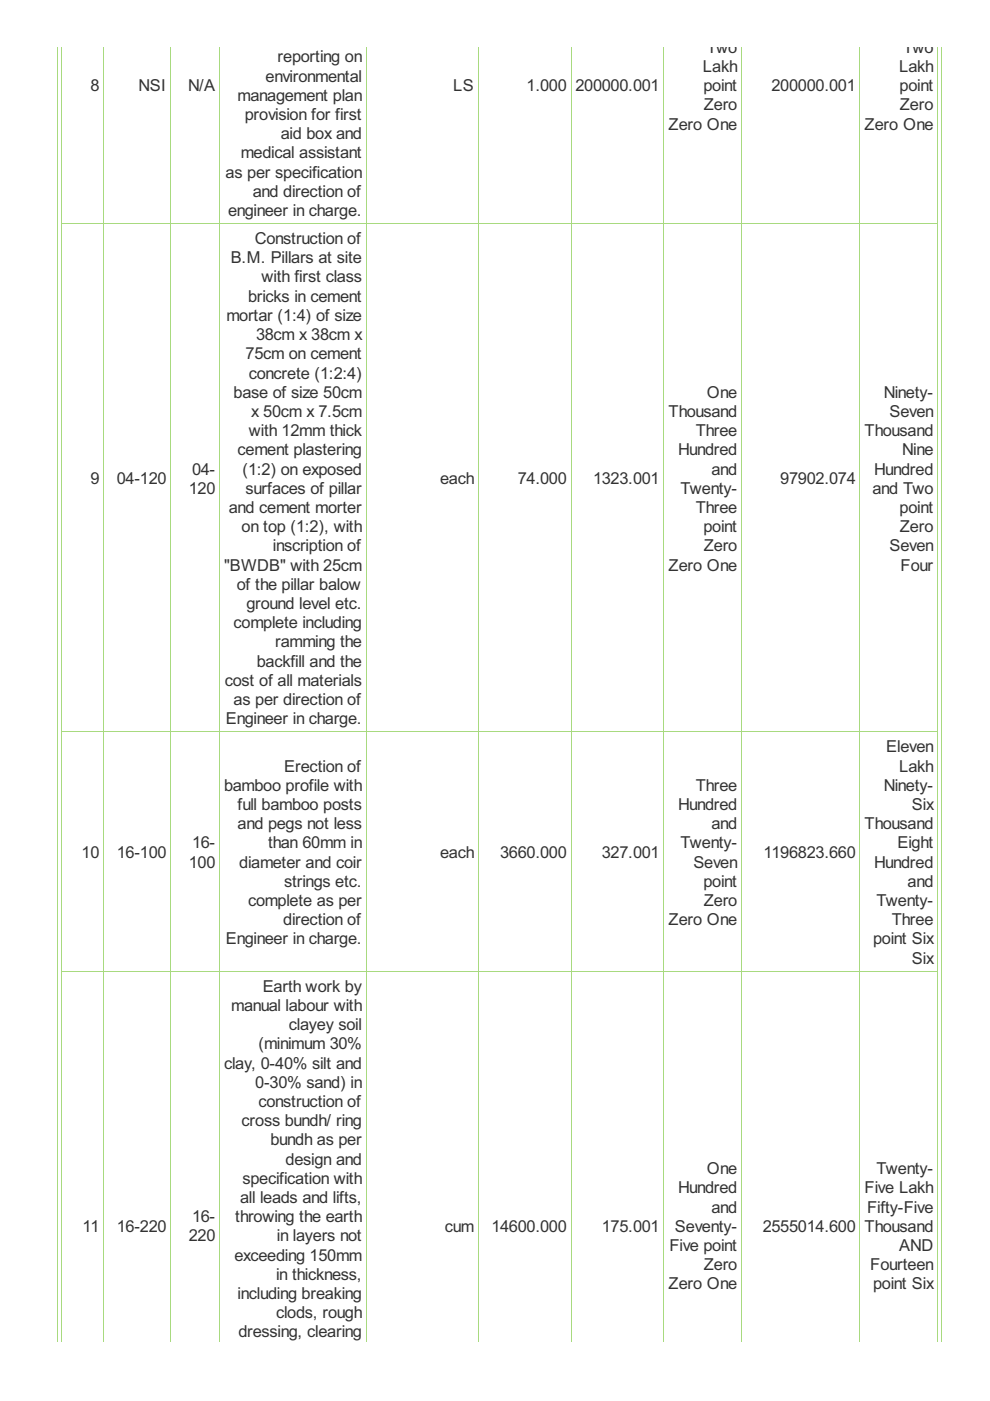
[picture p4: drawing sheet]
<svg xmlns="http://www.w3.org/2000/svg" width="210mm" height="297mm" viewBox="0 0 210 297" stroke-linecap="round" stroke-linejoin="round" font-family="sans-serif">
<defs><g id="words">
<g font-size="3.9" fill="#333">
<text x="149.9" y="11.2">Two</text>
<text x="191.5" y="11.2">Two</text>
<text x="56.3" y="17.3">environmental</text>
<text x="58.9" y="13.2">reporting on</text>
<text x="149" y="15.3">Lakh</text>
<text x="190.6" y="15.3">Lakh</text>
<text x="19.2" y="19.3">8</text>
<text x="29.4" y="19.3">NSI</text>
<text x="39.9" y="19.3">N/A</text>
<text x="50.4" y="21.4">management plan</text>
<text x="96.1" y="19.3">LS</text>
<text x="111.6" y="19.3">1.000</text>
<text x="122" y="19.3">200000.001</text>
<text x="149.2" y="19.3">point</text>
<text x="149.2" y="23.4">Zero</text>
<text x="163.6" y="19.3">200000.001</text>
<text x="190.7" y="19.3">point</text>
<text x="190.8" y="23.4">Zero</text>
<text x="51.9" y="25.4">provision for first</text>
<text x="59.5" y="29.5">aid box and</text>
<text x="141.7" y="27.5">Zero One</text>
<text x="183.3" y="27.5">Zero One</text>
<text x="51.1" y="33.6">medical assistant</text>
<text x="47.8" y="37.7">as per specification</text>
<text x="53.6" y="41.7">and direction of</text>
<text x="48.3" y="45.8">engineer in charge.</text>
<text x="54" y="51.7">Construction of</text>
<text x="48.9" y="55.8">B.M. Pillars at site</text>
<text x="55.5" y="59.9">with first class</text>
<text x="52.6" y="64">bricks in cement</text>
<text x="48" y="68">mortar (1:4) of size</text>
<text x="52.1" y="76.2">75cm on cement</text>
<text x="54.3" y="72.1">38cm x 38cm x</text>
<text x="52.8" y="80.3">concrete (1:2:4)</text>
<text x="49.5" y="84.3">base of size 50cm</text>
<text x="53.3" y="88.4">x 50cm x 7.5cm</text>
<text x="141.7" y="88.4">Thousand</text>
<text x="149.9" y="84.3">One</text>
<text x="187.4" y="84.3">Ninety-</text>
<text x="188.6" y="88.4">Seven</text>
<text x="52.8" y="92.5">with 12mm thick</text>
<text x="147.5" y="92.5">Three</text>
<text x="183.3" y="92.5">Thousand</text>
<text x="40.7" y="100.6">04-</text>
<text x="50.4" y="96.5">cement plastering</text>
<text x="51.4" y="100.6">(1:2) on exposed</text>
<text x="143.8" y="96.5">Hundred</text>
<text x="150.9" y="100.6">and</text>
<text x="185.4" y="100.6">Hundred</text>
<text x="191.3" y="96.5">Nine</text>
<text x="19.2" y="102.7">9</text>
<text x="24.8" y="102.7">04-120</text>
<text x="40" y="104.7">120</text>
<text x="52.1" y="104.7">surfaces of pillar</text>
<text x="93.3" y="102.7">each</text>
<text x="109.8" y="102.7">74.000</text>
<text x="125.7" y="102.7">1323.001</text>
<text x="144.3" y="104.7">Twenty-</text>
<text x="165.4" y="102.7">97902.074</text>
<text x="185" y="104.7">and Two</text>
<text x="48.5" y="108.8">and cement morter</text>
<text x="51.2" y="112.8">on top (1:2), with</text>
<text x="147.5" y="108.8">Three</text>
<text x="149.2" y="112.8">point</text>
<text x="190.7" y="108.8">point</text>
<text x="190.8" y="112.8">Zero</text>
<text x="57.8" y="116.9">inscription of</text>
<text x="149.2" y="116.9">Zero</text>
<text x="188.6" y="116.9">Seven</text>
<text x="47.5" y="121">&quot;BWDB&quot; with 25cm</text>
<text x="50.2" y="125.1">of the pillar balow</text>
<text x="141.7" y="121">Zero One</text>
<text x="191" y="121">Four</text>
<text x="52.2" y="129.1">ground level etc.</text>
<text x="49.5" y="133.2">complete including</text>
<text x="58.4" y="137.3">ramming the</text>
<text x="54.5" y="141.3">backfill and the</text>
<text x="47.7" y="145.4">cost of all materials</text>
<text x="49.5" y="149.5">as per direction of</text>
<text x="47.9" y="153.6">Engineer in charge.</text>
<text x="187.9" y="159.5">Eleven</text>
<text x="47.5" y="167.7">bamboo profile with</text>
<text x="60.3" y="163.6">Erection of</text>
<text x="147.5" y="167.7">Three</text>
<text x="187.4" y="167.7">Ninety-</text>
<text x="190.6" y="163.6">Lakh</text>
<text x="50.4" y="171.7">full bamboo posts</text>
<text x="143.8" y="171.7">Hundred</text>
<text x="193.3" y="171.7">Six</text>
<text x="40.7" y="179.9">16-</text>
<text x="50.4" y="175.8">and pegs not less</text>
<text x="56.8" y="179.9">than 60mm in</text>
<text x="144.3" y="179.9">Twenty-</text>
<text x="150.9" y="175.8">and</text>
<text x="183.3" y="175.8">Thousand</text>
<text x="190.3" y="179.9">Eight</text>
<text x="17.3" y="181.9">10</text>
<text x="24.8" y="181.9">16-100</text>
<text x="40" y="183.9">100</text>
<text x="50.7" y="183.9">diameter and coir</text>
<text x="93.3" y="181.9">each</text>
<text x="106" y="181.9">3660.000</text>
<text x="127.6" y="181.9">327.001</text>
<text x="147" y="183.9">Seven</text>
<text x="161.9" y="181.9">1196823.660</text>
<text x="185.4" y="183.9">Hundred</text>
<text x="60.2" y="188">strings etc.</text>
<text x="149.2" y="188">point</text>
<text x="192.4" y="188">and</text>
<text x="52.6" y="192.1">complete as per</text>
<text x="60.1" y="196.2">direction of</text>
<text x="141.7" y="196.2">Zero One</text>
<text x="149.2" y="192.1">Zero</text>
<text x="185.9" y="192.1">Twenty-</text>
<text x="189.1" y="196.2">Three</text>
<text x="47.9" y="200.2">Engineer in charge.</text>
<text x="185.1" y="200.2">point Six</text>
<text x="193.3" y="204.3">Six</text>
<text x="49" y="214.3">manual labour with</text>
<text x="55.7" y="210.3">Earth work by</text>
<text x="61.2" y="218.4">clayey soil</text>
<text x="47.5" y="226.5">clay, 0-40% silt and</text>
<text x="54.8" y="222.5">(minimum 30%</text>
<text x="54.1" y="230.6">0-30% sand) in</text>
<text x="51.2" y="238.8">cross bundh/ ring</text>
<text x="54.8" y="234.7">construction of</text>
<text x="57.3" y="242.8">bundh as per</text>
<text x="51.4" y="251">specification with</text>
<text x="60.6" y="246.9">design and</text>
<text x="149.9" y="248.9">One</text>
<text x="185.9" y="248.9">Twenty-</text>
<text x="50.9" y="255.1">all leads and lifts,</text>
<text x="143.8" y="253">Hundred</text>
<text x="150.9" y="257.1">and</text>
<text x="183.3" y="253">Five Lakh</text>
<text x="183.8" y="257.1">Fifty-Five</text>
<text x="17.5" y="261.2">11</text>
<text x="24.8" y="261.2">16-220</text>
<text x="40" y="263.2">220</text>
<text x="40.7" y="259.1">16-</text>
<text x="49.9" y="259.1">throwing the earth</text>
<text x="58.7" y="263.2">in layers not</text>
<text x="94.3" y="261.2">cum</text>
<text x="104.2" y="261.2">14600.000</text>
<text x="127.6" y="261.2">175.001</text>
<text x="143.1" y="261.2">Seventy-</text>
<text x="161.7" y="261.2">2555014.600</text>
<text x="183.3" y="261.2">Thousand</text>
<text x="49.7" y="267.3">exceeding 150mm</text>
<text x="141.9" y="265.2">Five point</text>
<text x="149.2" y="269.3">Zero</text>
<text x="184.5" y="269.3">Fourteen</text>
<text x="190.6" y="265.2">AND</text>
<text x="50.4" y="275.4">including breaking</text>
<text x="58.5" y="271.3">in thickness,</text>
<text x="141.7" y="273.4">Zero One</text>
<text x="185.1" y="273.4">point Six</text>
<text x="58.5" y="279.5">clods, rough</text>
<text x="50.6" y="283.6">dressing, clearing</text>
</g>
</g></defs>
<g fill="none" stroke="#a8da7f" stroke-width=".21">
<path d="M12.1 9.9v274.6M13.1 9.9v274.6M22 9.9v274.6M36.2 9.9v274.6M46.6 9.9v274.6M77.6 9.9v274.6M101.4 9.9v274.6M121.1 9.9v274.6M140.8 9.9v274.6M157.2 9.9v274.6M182.3 9.9v274.6M198.8 9.9v274.6"/>
<path d="M199.6 9.9v274.6M13 47.4h185.9M13 155.2h185.9M13 205.9h185.9"/>
</g>
<use href="#words"/>
</svg>
